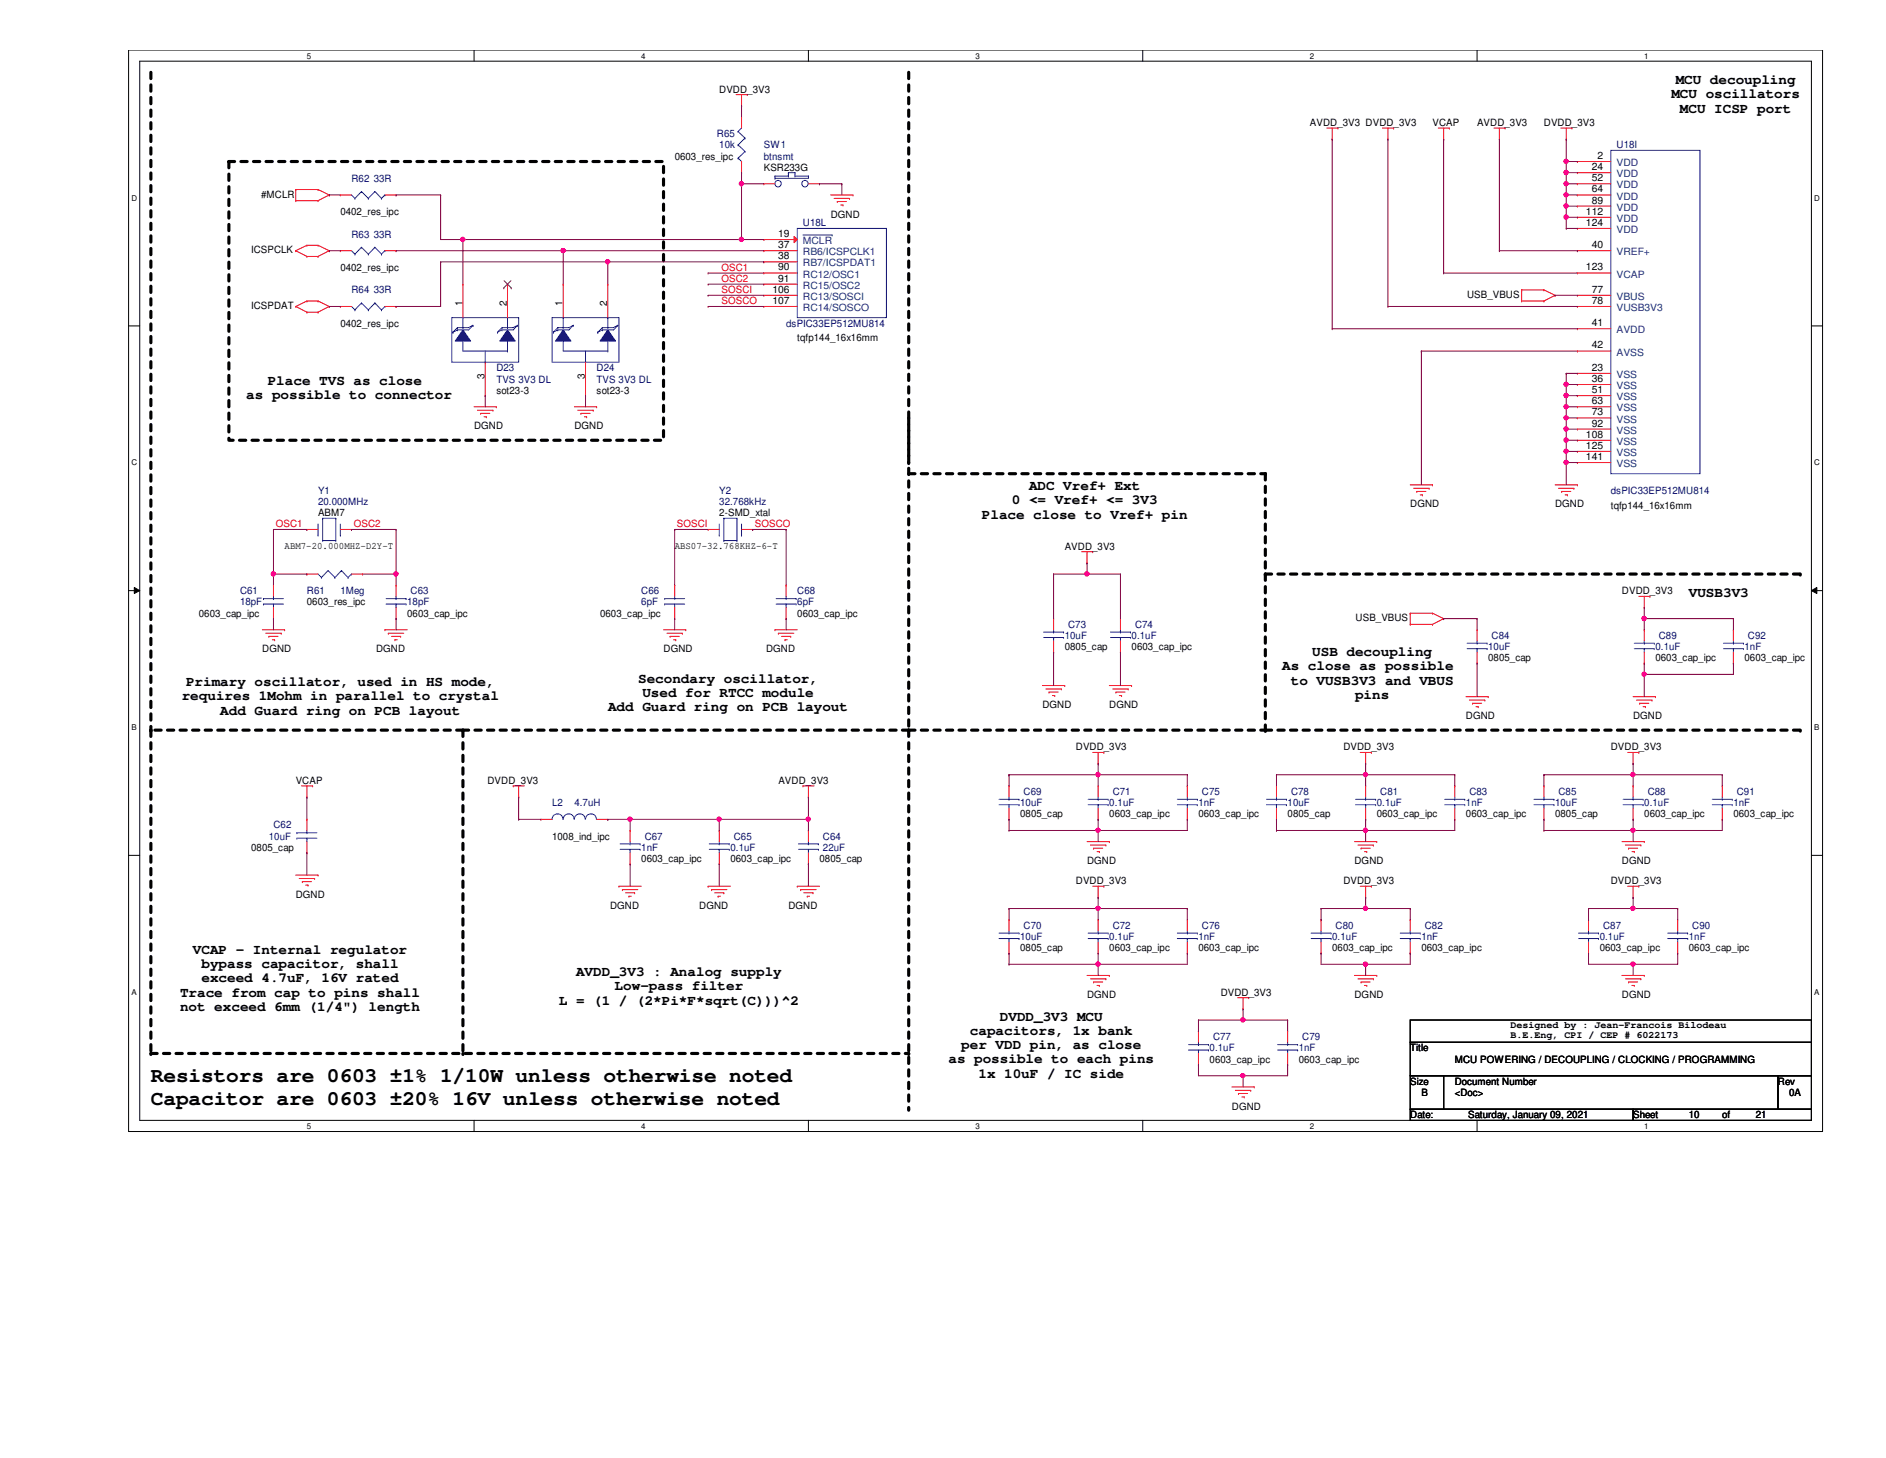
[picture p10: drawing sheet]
<svg xmlns="http://www.w3.org/2000/svg" width="279mm" height="216mm" viewBox="0 0 279 216" stroke-linecap="round" stroke-linejoin="round" font-family="sans-serif">
<defs><g id="words">
<g font-size="3.1">
<text x="22.4" y="160.3">Resistors are 0603 ±1% 1/10W unless otherwise noted</text>
<text x="22.4" y="163.6">Capacitor are 0603 ±20% 16V unless otherwise noted</text>
</g>
<g font-size="2.1">
<text x="247.6" y="14.6">MCU oscillators</text>
<text x="248.2" y="12.4">MCU decoupling</text>
<text x="248.9" y="16.7">MCU ICSP port</text>
<text x="36.5" y="59.1">as possible to connector</text>
<text x="39.7" y="57">Place TVS as close</text>
<text x="145.5" y="76.8">Place close to Vref+ pin</text>
<text x="149.9" y="74.7">0 &lt;= Vref+ &lt;= 3V3</text>
<text x="152.4" y="72.6">ADC Vref+ Ext</text>
<text x="250.2" y="88.4">VUSB3V3</text>
<text x="27.6" y="101.6">Primary oscillator, used in HS mode,</text>
<text x="94.5" y="101.1">Secondary oscillator,</text>
<text x="189.9" y="99.3">As close as possible</text>
<text x="191.2" y="101.4">to VUSB3V3 and VBUS</text>
<text x="194.4" y="97.2">USB decoupling</text>
<text x="26.9" y="103.7">requires 1Mohm in parallel to crystal</text>
<text x="32.6" y="105.8">Add Guard ring on PCB layout</text>
<text x="90.1" y="105.3">Add Guard ring on PCB layout</text>
<text x="95.2" y="103.2">Used for RTCC module</text>
<text x="200.7" y="103.5">pins</text>
<text x="28.6" y="141.2">VCAP - Internal regulator</text>
<text x="29.8" y="143.3">bypass capacitor, shall</text>
<text x="26.7" y="147.6">Trace from cap to pins shall</text>
<text x="26.7" y="149.7">not exceed 6mm (1/4&quot;) length</text>
<text x="29.8" y="145.5">exceed 4.7uF, 16V rated</text>
<text x="82.8" y="148.8">L = (1 / (2*Pi*F*sqrt(C)))^2</text>
<text x="85.3" y="144.5">AVDD_3V3 : Analog supply</text>
<text x="91.1" y="146.6">Low-pass filter</text>
<text x="142.4" y="155.4">per VDD pin, as close</text>
<text x="143.7" y="153.2">capacitors, 1x bank</text>
<text x="148.1" y="151.1">DVDD_3V3 MCU</text>
<text x="140.5" y="157.5">as possible to each pins</text>
<text x="144.9" y="159.6">1x 10uF / IC side</text>
</g>
<g font-size="1.5">
<text x="106.6" y="13.7">DVDD_3V3</text>
<text x="99.9" y="23.6">0603_res_ipc</text>
<text x="194.1" y="18.7">AVDD_3V3 DVDD_3V3</text>
<text x="212.2" y="18.7">VCAP</text>
<text x="218.8" y="18.7">AVDD_3V3</text>
<text x="228.7" y="18.7">DVDD_3V3</text>
<text x="236.6" y="23.5">2</text>
<text x="38.7" y="29.3">#MCLR</text>
<text x="113.2" y="25.3">KSR233G</text>
<text x="235.8" y="25.2">24</text>
<text x="235.8" y="26.8">52</text>
<text x="235.8" y="28.5">64</text>
<text x="50.4" y="31.9">0402_res_ipc</text>
<text x="115.3" y="35.1">19</text>
<text x="123.1" y="32.2">DGND</text>
<text x="234.9" y="31.8">112</text>
<text x="234.9" y="33.4">124</text>
<text x="235.8" y="30.1">89</text>
<text x="37.2" y="37.5">ICSPCLK</text>
<text x="50.4" y="40.1">0402_res_ipc</text>
<text x="115.3" y="36.7">37</text>
<text x="115.3" y="38.4">38</text>
<text x="115.3" y="40">90</text>
<text x="115.3" y="41.7">91</text>
<text x="234.9" y="40">123</text>
<text x="235.8" y="36.7">40</text>
<text x="37.2" y="45.8">ICSPDAT</text>
<text x="68.5" y="45.4" transform="rotate(-90 68.5 45.4)">1</text>
<text x="75.1" y="45.4" transform="rotate(-90 75.1 45.4)">2</text>
<text x="83.4" y="45.4" transform="rotate(-90 83.4 45.4)">1</text>
<text x="90" y="45.4" transform="rotate(-90 90 45.4)">2</text>
<text x="114.4" y="43.3">106</text>
<text x="114.4" y="45">107</text>
<text x="217.3" y="44.1">USB_VBUS</text>
<text x="235.8" y="43.3">77</text>
<text x="235.8" y="45">78</text>
<text x="50.4" y="48.4">0402_res_ipc</text>
<text x="118.1" y="50.5">tqfp144_16x16mm</text>
<text x="235.8" y="48.3">41</text>
<text x="235.8" y="51.6">42</text>
<text x="71.8" y="56.1" transform="rotate(-90 71.8 56.1)">3</text>
<text x="73.5" y="58.3">sot23-3</text>
<text x="86.7" y="56.1" transform="rotate(-90 86.7 56.1)">3</text>
<text x="88.4" y="58.3">sot23-3</text>
<text x="235.8" y="54.9">23</text>
<text x="235.8" y="56.6">36</text>
<text x="235.8" y="58.2">51</text>
<text x="235.8" y="59.9">63</text>
<text x="70.2" y="63.6">DGND</text>
<text x="85.1" y="63.6">DGND</text>
<text x="234.9" y="64.8">108</text>
<text x="235.8" y="61.5">73</text>
<text x="235.8" y="63.2">92</text>
<text x="234.9" y="66.5">125</text>
<text x="234.9" y="68.1">141</text>
<text x="47.1" y="76.5">ABM7</text>
<text x="106.6" y="76.5">2-SMD_xtal</text>
<text x="208.9" y="75.1">DGND</text>
<text x="230.4" y="75.1">DGND</text>
<text x="238.6" y="75.3">tqfp144_16x16mm</text>
<text x="42.2" y="81.3">ABM7-20.000MHZ-D2Y-T</text>
<text x="99.9" y="81.3">ABS07-32.768KHZ-6-T</text>
<text x="157.7" y="81.4">AVDD_3V3</text>
<text x="45.5" y="89.7">0603_res_ipc</text>
<text x="240.3" y="88">DVDD_3V3</text>
<text x="29.5" y="91.3">0603_cap_ipc</text>
<text x="60.3" y="91.3">0603_cap_ipc</text>
<text x="88.9" y="91.3">0603_cap_ipc</text>
<text x="118.1" y="91.3">0603_cap_ipc</text>
<text x="200.8" y="92">USB_VBUS</text>
<text x="38.9" y="96.6">DGND</text>
<text x="55.7" y="96.6">DGND</text>
<text x="98.3" y="96.6">DGND</text>
<text x="113.5" y="96.6">DGND</text>
<text x="157.7" y="96.3">0805_cap</text>
<text x="167.6" y="96.3">0603_cap_ipc</text>
<text x="220.5" y="97.9">0805_cap</text>
<text x="245.2" y="97.9">0603_cap_ipc</text>
<text x="258.4" y="97.9">0603_cap_ipc</text>
<text x="154.4" y="104.9">DGND</text>
<text x="164.3" y="104.9">DGND</text>
<text x="217.2" y="106.5">DGND</text>
<text x="241.9" y="106.5">DGND</text>
<text x="159.4" y="111.1">DVDD_3V3</text>
<text x="199" y="111.1">DVDD_3V3</text>
<text x="238.6" y="111.1">DVDD_3V3</text>
<text x="43.8" y="116.1">VCAP</text>
<text x="72.2" y="116.1">DVDD_3V3</text>
<text x="115.3" y="116.1">AVDD_3V3</text>
<text x="37.2" y="126">0805_cap</text>
<text x="81.8" y="124.3">1008_ind_ipc</text>
<text x="151.1" y="121">0805_cap</text>
<text x="164.3" y="121">0603_cap_ipc</text>
<text x="177.5" y="121">0603_cap_ipc</text>
<text x="190.8" y="121">0805_cap</text>
<text x="204" y="121">0603_cap_ipc</text>
<text x="217.2" y="121">0603_cap_ipc</text>
<text x="230.4" y="121">0805_cap</text>
<text x="243.6" y="121">0603_cap_ipc</text>
<text x="256.8" y="121">0603_cap_ipc</text>
<text x="95" y="127.6">0603_cap_ipc</text>
<text x="108.2" y="127.6">0603_cap_ipc</text>
<text x="121.4" y="127.6">0805_cap</text>
<text x="159.4" y="130.9">DVDD_3V3</text>
<text x="161" y="128">DGND</text>
<text x="199" y="130.9">DVDD_3V3</text>
<text x="200.7" y="128">DGND</text>
<text x="238.6" y="130.9">DVDD_3V3</text>
<text x="240.3" y="128">DGND</text>
<text x="43.8" y="132.9">DGND</text>
<text x="90.4" y="134.6">DGND</text>
<text x="103.6" y="134.6">DGND</text>
<text x="116.8" y="134.6">DGND</text>
<text x="151.1" y="140.8">0805_cap</text>
<text x="164.3" y="140.8">0603_cap_ipc</text>
<text x="177.5" y="140.8">0603_cap_ipc</text>
<text x="197.4" y="140.8">0603_cap_ipc</text>
<text x="210.6" y="140.8">0603_cap_ipc</text>
<text x="237" y="140.8">0603_cap_ipc</text>
<text x="250.2" y="140.8">0603_cap_ipc</text>
<text x="161" y="147.8">DGND</text>
<text x="180.8" y="147.4">DVDD_3V3</text>
<text x="200.7" y="147.8">DGND</text>
<text x="240.3" y="147.8">DGND</text>
<text x="208.9" y="155.7">Title</text>
<text x="223.8" y="152.3">Designed by : Jean-Francois Bilodeau</text>
<text x="223.8" y="153.8">B.E.Eng, CPI / CEP # 6022173</text>
<text x="179.2" y="157.4">0603_cap_ipc</text>
<text x="192.4" y="157.4">0603_cap_ipc</text>
<text x="208.9" y="160.7">Size</text>
<text x="215.5" y="160.7">Document Number</text>
<text x="215.5" y="157.4">MCU POWERING / DECOUPLING / CLOCKING / PROGRAMMING</text>
<text x="263.4" y="160.7">Rev</text>
<text x="182.5" y="164.3">DGND</text>
<text x="208.9" y="165.6">Date:</text>
<text x="210.6" y="162.3">B</text>
<text x="215.5" y="162.3">&lt;Doc&gt;</text>
<text x="217.5" y="165.6">Saturday, January 09, 2021</text>
<text x="241.9" y="165.6">Sheet</text>
<text x="250.2" y="165.6">10</text>
<text x="255.1" y="165.6">of</text>
<text x="260.1" y="165.6">21</text>
<text x="265" y="162.3">0A</text>
</g>
<g font-size="1.5" fill="#000080">
<text x="106.2" y="20.3">R65</text>
<text x="106.6" y="22">10k</text>
<text x="113.2" y="22">SW1</text>
<text x="113.2" y="23.6">btnsmt</text>
<text x="239.5" y="22">U18I</text>
<text x="52.1" y="26.9">R62 33R</text>
<text x="52.1" y="35.2">R63 33R</text>
<text x="119" y="33.5">U18L</text>
<text x="52.1" y="43.4">R64 33R</text>
<text x="116.5" y="48.4">dsPIC33EP512MU814</text>
<text x="73.5" y="56.6">TVS 3V3 DL</text>
<text x="73.5" y="55">D23</text>
<text x="88.4" y="56.6">TVS 3V3 DL</text>
<text x="88.4" y="55">D24</text>
<text x="47.1" y="73.2">Y1</text>
<text x="47.1" y="74.8">20.000MHz</text>
<text x="106.6" y="73.2">Y2</text>
<text x="106.6" y="74.8">32.768kHz</text>
<text x="238.6" y="73.2">dsPIC33EP512MU814</text>
<text x="35.6" y="88">C61</text>
<text x="35.6" y="89.7">18pF</text>
<text x="45.5" y="88">R61</text>
<text x="50.4" y="88">1Meg</text>
<text x="60.3" y="89.7">18pF</text>
<text x="60.8" y="88">C63</text>
<text x="95" y="88">C66</text>
<text x="95" y="89.7">6pF</text>
<text x="118.1" y="88">C68</text>
<text x="118.1" y="89.7">6pF</text>
<text x="157.7" y="94.6">10uF</text>
<text x="158.2" y="93">C73</text>
<text x="167.6" y="94.6">0.1uF</text>
<text x="168.1" y="93">C74</text>
<text x="221" y="94.6">C84</text>
<text x="245.7" y="94.6">C89</text>
<text x="259" y="94.6">C92</text>
<text x="220.5" y="96.3">10uF</text>
<text x="245.2" y="96.3">0.1uF</text>
<text x="258.4" y="96.3">1nF</text>
<text x="81.8" y="119.4">L2</text>
<text x="85.1" y="119.4">4.7uH</text>
<text x="151.1" y="119.4">10uF</text>
<text x="151.6" y="117.7">C69</text>
<text x="164.3" y="119.4">0.1uF</text>
<text x="164.8" y="117.7">C71</text>
<text x="177.5" y="119.4">1nF</text>
<text x="178.1" y="117.7">C75</text>
<text x="190.8" y="119.4">10uF</text>
<text x="191.3" y="117.7">C78</text>
<text x="204" y="119.4">0.1uF</text>
<text x="204.5" y="117.7">C81</text>
<text x="217.2" y="119.4">1nF</text>
<text x="217.7" y="117.7">C83</text>
<text x="230.4" y="119.4">10uF</text>
<text x="230.9" y="117.7">C85</text>
<text x="243.6" y="119.4">0.1uF</text>
<text x="244.1" y="117.7">C88</text>
<text x="256.8" y="119.4">1nF</text>
<text x="257.3" y="117.7">C91</text>
<text x="39.8" y="124.3">10uF</text>
<text x="40.5" y="122.7">C62</text>
<text x="95" y="126">1nF</text>
<text x="95.5" y="124.3">C67</text>
<text x="108.2" y="126">0.1uF</text>
<text x="108.7" y="124.3">C65</text>
<text x="121.9" y="124.3">C64</text>
<text x="121.9" y="126">22uF</text>
<text x="151.6" y="137.5">C70</text>
<text x="164.8" y="137.5">C72</text>
<text x="178.1" y="137.5">C76</text>
<text x="197.9" y="137.5">C80</text>
<text x="211.1" y="137.5">C82</text>
<text x="237.5" y="137.5">C87</text>
<text x="250.7" y="137.5">C90</text>
<text x="151.1" y="139.2">10uF</text>
<text x="164.3" y="139.2">0.1uF</text>
<text x="177.5" y="139.2">1nF</text>
<text x="197.4" y="139.2">0.1uF</text>
<text x="210.6" y="139.2">1nF</text>
<text x="237" y="139.2">0.1uF</text>
<text x="250.2" y="139.2">1nF</text>
<text x="179.2" y="155.7">0.1uF</text>
<text x="179.7" y="154.1">C77</text>
<text x="192.4" y="155.7">1nF</text>
<text x="192.9" y="154.1">C79</text>
</g>
<g font-size="1.5" fill="#004080">
<text x="239.5" y="24.6">VDD</text>
<text x="239.5" y="26.2">VDD</text>
<text x="239.5" y="27.9">VDD</text>
<text x="239.5" y="29.5">VDD</text>
<text x="239.5" y="31.2">VDD</text>
<text x="239.5" y="32.9">VDD</text>
<text x="239.5" y="34.5">VDD</text>
<text x="119" y="36.2">MCLR</text>
<text x="119" y="37.8">RB6/ICSPCLK1</text>
<text x="119" y="39.5">RB7/ICSPDAT1</text>
<text x="119" y="41.1">RC12/OSC1</text>
<text x="239.5" y="37.8">VREF+</text>
<text x="239.5" y="41.1">VCAP</text>
<text x="119" y="42.8">RC15/OSC2</text>
<text x="119" y="44.4">RC13/SOSCI</text>
<text x="119" y="46.1">RC14/SOSCO</text>
<text x="239.5" y="44.4">VBUS</text>
<text x="239.5" y="46.1">VUSB3V3</text>
<text x="239.5" y="49.4">AVDD</text>
<text x="239.5" y="52.7">AVSS</text>
<text x="239.5" y="56">VSS</text>
<text x="239.5" y="57.6">VSS</text>
<text x="239.5" y="59.3">VSS</text>
<text x="239.5" y="60.9">VSS</text>
<text x="239.5" y="62.6">VSS</text>
<text x="239.5" y="64.2">VSS</text>
<text x="239.5" y="65.9">VSS</text>
<text x="239.5" y="67.5">VSS</text>
<text x="239.5" y="69.2">VSS</text>
</g>
<g font-size="1.5" fill="#f00">
<text x="106.9" y="40.1">OSC1</text>
<text x="106.9" y="41.7">OSC2</text>
<text x="106.9" y="43.4">SOSCI</text>
<text x="106.9" y="45">SOSCO</text>
<text x="40.9" y="78.1">OSC1</text>
<text x="52.4" y="78.1">OSC2</text>
<text x="100.3" y="78.1">SOSCI</text>
<text x="111.8" y="78.1">SOSCO</text>
</g>
<g font-size="1.2">
<text x="45.5" y="8.7">5</text>
<text x="95" y="8.7">4</text>
<text x="144.5" y="8.7">3</text>
<text x="194.1" y="8.7">2</text>
<text x="243.6" y="8.7">1</text>
<text x="19.5" y="29.7">D</text>
<text x="268.8" y="29.7">D</text>
<text x="19.5" y="68.9">C</text>
<text x="268.8" y="68.9">C</text>
<text x="19.5" y="108.1">B</text>
<text x="268.8" y="108.1">B</text>
<text x="19.5" y="147.3">A</text>
<text x="268.8" y="147.3">A</text>
<text x="45.5" y="167.2">5</text>
<text x="95" y="167.2">4</text>
<text x="144.5" y="167.2">3</text>
<text x="194.1" y="167.2">2</text>
<text x="243.6" y="167.2">1</text>
</g>
</g></defs>
<path d="M19.1 7.4h250.9v160.2h-250.9zM20.7 9.1h247.7v156.8h-247.7z" fill="none" stroke="#000" stroke-width=".15"/>
<g fill="#fff">
<path d="M45.5 7.6h.6v1.3h-.6z"/>
<path d="M45.5 166.1h.6v1.3h-.6z"/>
</g>
<path d="M70.2 7.4v1.7M70.2 165.9v1.7" fill="none" stroke="#000" stroke-width=".15"/>
<g fill="#fff">
<path d="M95 7.6h.6v1.3h-.6z"/>
<path d="M95 166.1h.6v1.3h-.6z"/>
</g>
<path d="M119.8 7.4v1.7M119.8 165.9v1.7" fill="none" stroke="#000" stroke-width=".15"/>
<g fill="#fff">
<path d="M144.5 7.6h.6v1.3h-.6z"/>
<path d="M144.5 166.1h.6v1.3h-.6z"/>
</g>
<path d="M169.3 7.4v1.7M169.3 165.9v1.7" fill="none" stroke="#000" stroke-width=".15"/>
<g fill="#fff">
<path d="M194.1 7.6h.5v1.3h-.5z"/>
<path d="M194.1 166.1h.5v1.3h-.5z"/>
</g>
<path d="M218.8 7.4v1.7M218.8 165.9v1.7" fill="none" stroke="#000" stroke-width=".15"/>
<g fill="#fff">
<path d="M243.6 7.6h.6v1.3h-.6z"/>
<path d="M243.6 166.1h.6v1.3h-.6z"/>
<path d="M19.5 28.7h.8v1.3h-.8z"/>
<path d="M268.8 28.7h.8v1.3h-.8z"/>
<path d="M19.5 67.9h.8v1.3h-.8z"/>
<path d="M268.8 67.9h.8v1.3h-.8z"/>
</g>
<path d="M19.1 48.3h1.6M268.4 48.3h1.6" fill="none" stroke="#000" stroke-width=".15"/>
<g fill="#fff">
<path d="M19.5 107.1h.7v1.3h-.7z"/>
<path d="M268.8 107.1h.7v1.3h-.7z"/>
</g>
<path d="M19.1 87.5h1.6M19.9 87l.8 .5-.8 .4zM268.4 87.5l.8-.5v.9zM268.4 87.5h1.6" fill="none" stroke="#000" stroke-width=".15"/>
<path d="M19.9 87l.8 .5-.8 .4zM268.4 87.5l.8-.5v.9z" fill="#000"/>
<g fill="#fff">
<path d="M19.5 146.3h.7v1.3h-.7z"/>
<path d="M268.8 146.3h.7v1.3h-.7z"/>
</g>
<path d="M19.1 126.7h1.6M268.4 126.7h1.6M208.9 151h59.5v3.3h-59.5zM208.9 154.3h59.5v5h-59.5zM208.9 159.3h5v5h-5zM213.9 159.3h49.5v5h-49.5zM263.4 159.3h5v5h-5zM208.9 164.3h33v1.6h-33zM241.9 164.3h26.5v1.6h-26.5z" fill="none" stroke="#000" stroke-width=".15"/>
<g fill="none" stroke="#000" stroke-width=".47" stroke-dasharray=".9 .9">
<path d="M22.4 10.7v97.4M134.6 10.7v57.8M33.9 23.9h64.4v41.3h-64.4zM134.6 61.9v46.2M134.6 70.1h52.9M187.5 70.1v14.9M187.5 85v23.1M187.5 85h79.2M22.4 108.1v47.9M68.6 108.1v47.9M68.6 108.1h-46.2M134.6 108.1v56.2"/>
<path d="M134.6 108.1h-66M134.6 108.1h52.9M187.5 108.1h79.2M22.4 156h112.2"/>
</g>
<g fill="#000" stroke-dasharray=".9 .9">
<circle cx="134.6" cy="68.5" r=".23"/>
<circle cx="187.5" cy="70.1" r=".23"/>
<circle cx="187.5" cy="85" r=".23"/>
<circle cx="266.7" cy="85" r=".23"/>
<circle cx="22.4" cy="108.1" r=".23"/>
<circle cx="68.6" cy="108.1" r=".23"/>
<circle cx="134.6" cy="108.1" r=".23"/>
<circle cx="187.5" cy="108.1" r=".23"/>
<circle cx="266.7" cy="108.1" r=".23"/>
<circle cx="22.4" cy="156" r=".23"/>
<circle cx="68.6" cy="156" r=".23"/>
<circle cx="134.6" cy="156" r=".23"/>
<circle cx="134.6" cy="164.3" r=".23"/>
</g>
<g fill="none" stroke="#f00" stroke-width=".15">
<path d="M109.1 14h1.6M109.9 15.7h.1M109.9 14v1.7M110.7 14h.1M196.6 19h1.6M197.4 19v1.6M198.2 19h.1M204.8 19h1.7M205.6 19v1.6M206.5 19h.1M213.1 19h1.6M213.9 19v1.6"/>
<path d="M214.7 19h.1M221.3 19h1.7M222.1 19v1.6M223 19h.1M231.2 19h1.7M232 19v1.6M232.9 19h.1M43.8 37.1h.1M43.8 29.7h.1M43.8 28.1h.1M43.8 37.1l1.7 .9M43.8 28.1h3.3"/>
<path d="M43.8 29.7h3.3M43.8 28.1v1.6M45.5 36.3h.1M45.5 38h.1M45.5 36.3l-1.7 .8M45.5 36.3h1.6M45.5 38h1.6M47.1 36.3h.1M47.1 38h.1M47.1 28.1h.1M47.1 29.7h.1M47.1 36.3l1.7 .8"/>
<path d="M47.1 28.1l1.7 .8M48.8 37.1h.1M48.8 28.9h.1M48.8 37.1l-1.7 .9M48.8 28.9l-1.7 .8M50.4 37.1h.1M50.4 37.1h1.7M57 37.1h1.7M58.7 37.1h.1M123.1 28.9h3.3M123.6 29.4h2.3M124 29.8h.1"/>
<path d="M124 29.8h1.4M124.5 30.4h.4M124.9 30.4h.1M125.9 29.4h.1M126.4 28.9h.1M197.4 20.6h.1M205.6 20.6h.1M213.9 20.6h.1M222.1 20.6h.1M232 20.6h.1M43.8 45.4h.1M43.8 45.4l1.7 .8"/>
<path d="M45.5 44.6h.1M45.5 46.2h.1M45.5 44.6l-1.7 .8M45.5 44.6h1.6M45.5 46.2h1.6M47.1 44.6h.1M47.1 46.2h.1M47.1 44.6l1.7 .8M48.8 45.4h.1M48.8 45.4l-1.7 .8M225.4 44.6h.1M225.4 42.9h.1"/>
<path d="M225.4 44.6h3.3M225.4 42.9h3.3M225.4 42.9v1.7M228.7 42.9h.1M228.7 44.6h.1M228.7 42.9l1.7 .8M230.4 43.7h.1M230.4 43.7l-1.7 .9M70.2 60.2h3.3M70.7 60.7h2.3M71.2 61.2h.1M71.2 61.2h1.4"/>
<path d="M71.7 61.7h.4M72.1 61.7h.1M73 60.7h.1M73.5 60.2h.1M85.1 60.2h3.3M85.6 60.7h2.3M86.1 61.2h.1M86.1 61.2h1.3M86.6 61.7h.3M86.9 61.7h.1M87.9 60.7h.1M88.4 60.2h.1"/>
<path d="M208.9 71.8h3.3M209.4 72.3h2.3M209.9 72.8h.1M209.9 72.8h1.3M210.4 73.3h.3M210.7 73.3h.1M211.7 72.3h.1M212.2 71.8h.1M230.4 71.8h3.3M230.9 72.3h2.3M231.4 72.8h.1M231.4 72.8h1.3"/>
<path d="M231.9 73.3h.3M232.2 73.3h.1M233.2 72.3h.1M233.7 71.8h.1M38.9 93.3h3.3M39.4 93.8h2.3M39.8 94.2h.1M39.8 94.2h1.4M40.3 94.7h.4M40.7 94.7h.1M41.7 93.8h.1M42.2 93.3h.1"/>
<path d="M57 93.3h.1M57 93.3h3.3M57.5 93.8h.1M57.5 93.8h2.3M58 94.2h1.4M58.5 94.7h.1M58.5 94.7h.3M59.4 94.2h.1M98.3 93.3h3.3M98.8 93.8h2.3M99.3 94.2h.1M99.3 94.2h1.3"/>
<path d="M99.8 94.7h.3M100.1 94.7h.1M101.1 93.8h.1M101.6 93.3h.1M114.8 93.3h.1M114.8 93.3h3.3M115.3 93.8h.1M115.3 93.8h2.3M115.8 94.2h1.3M116.3 94.7h.1M116.3 94.7h.3M117.1 94.2h.1"/>
<path d="M160.2 81.7h1.7M161 83.4h.1M161 81.7v1.7M161.9 81.7h.1M208.9 92.5h.1M208.9 90.8h.1M208.9 90.8h3.3M208.9 92.5h3.3M208.9 90.8v1.7M212.2 90.8h.1M212.2 92.5h.1M212.2 90.8l1.7 .8"/>
<path d="M213.9 91.6h.1M213.9 91.6l-1.7 .9M242.8 88.3h1.6M243.6 90h.1M243.6 88.3v1.7M244.4 88.3h.1M44.7 116.4h1.6M45.5 118h.1M45.5 116.4v1.6M46.3 116.4h.1M76 116.4h.1M76 116.4h1.7"/>
<path d="M76.8 118h.1M76.8 116.4v1.6M119 116.4h.1M119 116.4h1.6M119.8 118h.1M119.8 116.4v1.6M154.4 101.5h3.3M154.9 102h2.3M155.4 102.5h.1M155.4 102.5h1.4M155.9 103h.4M156.3 103h.1"/>
<path d="M157.2 102h.1M157.7 101.5h.1M161.9 111.4h1.6M162.7 113.1h.1M162.7 111.4v1.7M163.5 111.4h.1M164.3 101.5h3.3M164.8 102h2.3M165.3 102.5h.1M165.3 102.5h1.4M165.8 103h.4M166.2 103h.1"/>
<path d="M167.1 102h.1M167.6 101.5h.1M201.5 111.4h1.7M202.3 113.1h.1M202.3 111.4v1.7M203.2 111.4h.1M217.2 103.2h3.3M217.7 103.7h2.3M218.1 104.1h.1M218.1 104.1h1.4M218.7 104.6h.3M219 104.6h.1"/>
<path d="M220 103.7h.1M220.5 103.2h.1M241.1 111.4h1.7M241.9 113.1h.1M241.9 111.4v1.7M241.9 103.2h3.3M242.4 103.7h2.3M242.8 111.4h.1M242.9 104.1h.1M242.9 104.1h1.4M243.4 104.6h.4M243.8 104.6h.1"/>
<path d="M244.7 103.7h.1M245.2 103.2h.1M43.8 129.6h3.3M44.3 130.1h2.3M44.8 130.6h.1M44.8 130.6h1.3M45.3 131.1h.3M45.6 131.1h.1M46.6 130.1h.1M47.1 129.6h.1M91.7 131.2h.1M91.7 131.2h3.3"/>
<path d="M92.2 131.7h.1M92.2 131.7h2.3M92.7 132.2h1.3M93.2 132.7h.1M93.2 132.7h.3M94 132.2h.1M104.9 131.2h.1M104.9 131.2h3.3M105.4 131.7h.1M105.4 131.7h2.3M105.9 132.2h1.3M106.4 132.7h.1"/>
<path d="M106.4 132.7h.3M107.2 132.2h.1M118.1 131.2h.1M118.1 131.2h3.3M118.6 131.7h.1M118.6 131.7h2.3M119.1 132.2h1.3M119.6 132.7h.1M119.6 132.7h.3M120.4 132.2h.1M161 124.6h3.3M161.5 125.1h2.3"/>
<path d="M161.9 131.2h1.6M162 125.6h.1M162 125.6h1.4M162.5 126.1h.4M162.7 132.9h.1M162.7 131.2v1.7M162.9 126.1h.1M163.5 131.2h.1M163.8 125.1h.1M164.3 124.6h.1M200.7 124.6h3.3M201.2 125.1h2.3"/>
<path d="M201.5 131.2h1.7M201.6 125.6h.1M201.6 125.6h1.4M202.1 126.1h.4M202.3 132.9h.1M202.3 131.2v1.7M202.5 126.1h.1M203.2 131.2h.1M203.5 125.1h.1M204 124.6h.1M240.3 124.6h3.3M240.8 125.1h2.3"/>
<path d="M241.1 131.2h1.7M241.3 125.6h.1M241.3 125.6h1.3M241.8 126.1h.3M241.9 132.9h.1M241.9 131.2v1.7M242.1 126.1h.1M242.8 131.2h.1M243.1 125.1h.1M243.6 124.6h.1M161 144.4h3.3M161.5 144.9h2.3"/>
<path d="M162 145.4h.1M162 145.4h1.4M162.5 145.9h.4M162.9 145.9h.1M163.8 144.9h.1M164.3 144.4h.1M183.3 147.7h1.7M184.2 149.4h.1M184.2 147.7v1.7M185 147.7h.1M190.8 152.7h.1M190.8 157.6h.1"/>
<path d="M190.8 152.7v1.6M190.8 156v1.6M200.7 144.4h3.3M201.2 144.9h2.3M201.6 145.4h.1M201.6 145.4h1.4M202.1 145.9h.4M202.5 145.9h.1M203.5 144.9h.1M204 144.4h.1M240.3 144.4h3.3M240.8 144.9h2.3"/>
<path d="M241.3 145.4h.1M241.3 145.4h1.3M241.8 145.9h.3M242.1 145.9h.1M243.1 144.9h.1M243.6 144.4h.1M182.5 161h3.3M183 161.5h2.3M183.5 161.9h.1M183.5 161.9h1.3M184 162.4h.3M184.3 162.4h.1"/>
<path d="M185.3 161.5h.1M185.8 161h.1"/>
</g>
<g fill="none" stroke="#00f" stroke-width=".15">
<path d="M52.1 37.1l.5 .5M52.6 37.6h.1M53.6 36.6h.1M53.6 36.6l-1 1M53.6 36.6l1 1M54.6 37.6h.1M55.5 36.6h.1M55.5 36.6l-.9 1M55.5 36.6l1 1M56.5 37.6h.1M57 37.1h.1M57 37.1l-.5 .5"/>
<path d="M66.9 47h9.9v6.6h-9.9zM67.1 49.2h.1M67.8 48.5h.1M67.8 48.9h.1M67.8 48.5l-.7 .7M67.8 48.9l-.7 .3M68.6 50.3h.1M68.6 47h.1M68.6 47v1.7M68.6 50.3v1.7h6.6M70.1 48.2h.1M70.1 48.2l-.7 .3h-1.6"/>
<path d="M70.1 48.2l-.7 .7h-1.6M71.9 53.6h.1M71.9 52v1.6M73.7 49.2h.1M74.4 48.5h.1M74.4 48.9h.1M74.4 48.5l-.7 .7M74.4 48.9l-.7 .3M75.2 50.3h.1M75.2 47h.1M75.2 52h.1M75.2 47v1.7"/>
<path d="M75.2 50.3v1.7M76.7 48.2h.1M76.7 48.2l-.7 .3h-1.6M76.7 48.2l-.7 .7h-1.6M189.3 155.5h2.9M189.3 154.7h2.9M190.8 154.7h.1M190.8 155.5h.1M190.8 154.3v.4M190.8 155.5v.5M192.2 155.5h.1M192.2 154.7h.1"/>
</g>
<path d="M68.6 48.9l1.1 1.6h-2.3z" fill-rule="evenodd" fill="#00f"/>
<path d="M68.6 48.9l1.1 1.6h-2.3z" fill="none" stroke="#00f" stroke-width=".15"/>
<path d="M75.2 48.9l1.1 1.6h-2.3z" fill-rule="evenodd" fill="#00f"/>
<g fill="none" stroke="#00f" stroke-width=".15">
<path d="M75.2 48.9l1.1 1.6h-2.3zM81.8 47h9.9v6.6h-9.9zM82 49.2h.1M82.6 48.5h.1M82.6 48.9h.1M82.6 48.5l-.6 .7M82.6 48.9l-.6 .3M83.4 50.3h.1M83.4 47h.1M83.4 47v1.7M83.4 50.3v1.7h6.6M84.9 48.2h.1"/>
<path d="M84.9 48.2l-.6 .3h-1.7M84.9 48.2l-.6 .7h-1.7M86.7 53.6h.1M86.7 52v1.6M88.6 49.2h.1M89.2 48.5h.1M89.2 48.9h.1M89.2 48.5l-.6 .7M89.2 48.9l-.6 .3M90 50.3h.1M90 47h.1M90 52h.1"/>
<path d="M90 47v1.7M90 50.3v1.7M91.5 48.2h.1M91.5 48.2l-.6 .3h-1.7M91.5 48.2l-.6 .7h-1.7M39 89.4h.1M39 88.6h.1M39 89.4h3M39 88.6h3M40.5 88.6h.1M40.5 89.4h.1M40.5 88.3v.3"/>
<path d="M40.5 89.4v.6M148 119.2h3M148 118.4h3M149.5 118.4h.1M149.5 119.2h.1M149.5 118v.4M149.5 119.2v.5M151 119.2h.1M151 118.4h.1M187.6 119.2h3M187.6 118.4h3M189.1 118.4h.1"/>
<path d="M189.1 119.2h.1M189.1 118v.4M189.1 119.2v.5M190.6 119.2h.1M190.6 118.4h.1M240.5 119.2h2.9M240.5 118.4h2.9M241.9 118.4h.1M241.9 119.2h.1M241.9 118v.4M241.9 119.2v.5M243.4 119.2h.1"/>
<path d="M243.4 118.4h.1M253.7 119.2h2.9M253.7 118.4h2.9M255.1 118.4h.1M255.1 119.2h.1M255.1 118v.4M255.1 119.2v.5M256.6 119.2h.1M256.6 118.4h.1M91.9 125.8h2.9M91.9 125h2.9M93.3 125h.1"/>
<path d="M93.3 125.8h.1M93.3 124.6v.4M93.3 125.8v.5M94.8 125.8h.1M94.8 125h.1M105.1 125.8h2.9M105.1 125h2.9M106.6 125h.1M106.6 125.8h.1M106.6 124.6v.4M106.6 125.8v.5M108 125.8h.1"/>
<path d="M108 125h.1M233.8 139h3M233.8 138.2h3M235.3 138.2h.1M235.3 139h.1M235.3 137.8v.4M235.3 139v.5M236.8 139h.1M236.8 138.2h.1"/>
</g>
<g fill="none" stroke="#f00" stroke-width=".15">
<path d="M68.6 42.1h.1M68.6 42.1v4.9M71.9 58.6h.1M71.9 53.6v5M75.2 42.1h.1M75.2 42.1v4.9M40.5 86.7h.1M40.5 91.6h.1M40.5 86.7v1.6M40.5 90v1.6M149.5 116.4h.1M149.5 116.4v1.6"/>
<path d="M149.5 119.7v1.6M189.1 116.4h.1M189.1 116.4v1.6M189.1 119.7v1.6M241.9 116.4h.1M241.9 116.4v1.6M241.9 119.7v1.6M255.1 116.4h.1M255.1 116.4v1.6M255.1 119.7v1.6M93.3 123h.1M93.3 127.9h.1"/>
<path d="M93.3 123v1.6M93.3 126.3v1.6M106.6 123h.1M106.6 127.9h.1M106.6 123v1.6M106.6 126.3v1.6M149.5 121.3h.1M189.1 121.3h.1M235.3 136.2h.1M235.3 136.2v1.6M235.3 139.5v1.6M241.9 121.3h.1"/>
<path d="M255.1 121.3h.1M235.3 141.1h.1"/>
</g>
<path d="M74.6 42.6h.1M74.7 41.6l1 1M75.7 41.6l-1.1 1M75.7 42.6h.1" fill="none" stroke="#804000" stroke-width=".15"/>
<path d="M83.4 48.9l1.2 1.6h-2.3z" fill-rule="evenodd" fill="#00f"/>
<path d="M83.4 48.9l1.2 1.6h-2.3z" fill="none" stroke="#00f" stroke-width=".15"/>
<path d="M90 48.9l1.2 1.6h-2.3z" fill-rule="evenodd" fill="#00f"/>
<g fill="none" stroke="#00f" stroke-width=".15">
<path d="M109.3 19.5h.1M109.3 19.5l1.1 .9M109.9 19l-.6 .5M52.1 28.9l.5 .5M52.6 29.4h.1M53.6 28.4h.1M53.6 28.4l-1 1M53.6 28.4l1 1M54.6 29.4h.1M55.5 28.4h.1M55.5 28.4l-.9 1M55.5 28.4l1 1"/>
<path d="M56.5 29.4h.1M57 28.9h.1M57 28.9l-.5 .5M109.3 21.5h.1M109.3 23.4h.1M109.3 21.5l1.1 .9M109.3 23.4l.6 .5M109.9 23.9h.1M110.4 20.4h.1M110.4 22.4h.1M110.4 20.4l-1.1 1.1M110.4 22.4l-1.1 1"/>
<path d="M114.8 26.4h.1M114.8 26.1h.1M114.8 26.1v.3M114.8 26.1h2M116.8 26.1h.1M116.8 25.6h.1M116.8 25.6v.5M116.8 25.6h1M117.8 25.6h.1M117.8 26.1h.1M117.8 26.1h2M117.8 25.6v.5"/>
<path d="M118.1 33.8h13.2v13.2h-13.2zM119.8 26.1h.1M119.8 26.1v.3h-5M52.1 45.4l.5 .5M52.6 45.9h.1M53.6 44.9h.1M53.6 44.9l-1 1M53.6 44.9l1 1M54.6 45.9h.1M55.5 44.9h.1M55.5 44.9l-.9 1M55.5 44.9l1 1"/>
<path d="M56.5 45.9h.1M57 45.4h.1M57 45.4l-.5 .5M90 48.9l1.2 1.6h-2.3zM47.1 79.2h.1M47.1 77.6v1.6M47.8 76.7h.1M47.8 76.7v3.4M47.8 76.7h1.9M49.7 76.7h.1M49.7 76.7v3.4M50.4 79.2h.1"/>
<path d="M50.4 77.6v1.6M47.8 80.1h.1M47.8 80.1h1.9M49.7 80.1h.1M98.5 89.4h.1M98.5 88.6h.1M98.5 89.4h2.9M98.5 88.6h2.9M99.9 88.6h.1M99.9 89.4h.1M99.9 88.3v.3M99.9 89.4v.6"/>
<path d="M115 89.4h2.9M115 88.6h2.9M116.5 88.6h.1M116.5 89.4h.1M116.5 88.3v.3M116.5 89.4v.6M117.9 89.4h.1M117.9 88.6h.1M154.6 94.4h3M154.6 93.6h3M156.1 93.6h.1M156.1 94.4h.1"/>
<path d="M156.1 93.3v.3M156.1 94.4v.5M157.6 94.4h.1M157.6 93.6h.1M217.3 96.1h3M217.3 95.2h3M218.8 95.2h.1M218.8 96.1h.1M218.8 94.9v.3M218.8 96.1v.5M220.3 96.1h.1M220.3 95.2h.1"/>
<path d="M242.1 96.1h3M242.1 95.2h3M243.6 95.2h.1M243.6 96.1h.1M243.6 94.9v.3M243.6 96.1v.5M245.1 96.1h.1M245.1 95.2h.1M255.3 96.1h3M255.3 95.2h3M256.8 95.2h.1M256.8 96.1h.1"/>
<path d="M256.8 94.9v.3M256.8 96.1v.5M258.3 96.1h.1M258.3 95.2h.1M161.2 119.2h3M161.2 118.4h3M162.7 118.4h.1M162.7 119.2h.1M162.7 118v.4M162.7 119.2v.5M164.2 119.2h.1M164.2 118.4h.1"/>
<path d="M200.8 119.2h3M200.8 118.4h3M202.3 118.4h.1M202.3 119.2h.1M202.3 118v.4M202.3 119.2v.5M203.8 119.2h.1M203.8 118.4h.1M214 119.2h3M214 118.4h3M215.5 118.4h.1M215.5 119.2h.1"/>
<path d="M215.5 118v.4M215.5 119.2v.5M217 119.2h.1M217 118.4h.1M44 124.1h.1M44 123.3h.1M44 124.1h2.9M44 123.3h2.9M45.5 123.3h.1M45.5 124.1h.1M45.5 123v.3M45.5 124.1v.5"/>
<path d="M81.8 121.3a.8 .8 0 0 1 .8-.8 .8 .8 0 0 1 .8 .8M83.4 121.3a.8 .8 0 0 1 .8-.8 .8 .8 0 0 1 .8 .8M85.1 121.3a.8 .8 0 0 1 .8-.8 .8 .8 0 0 1 .8 .8M86.7 121.3a.8 .8 0 0 1 .8-.8 .8 .8 0 0 1 .8 .8M118.3 125.8h2.9M118.3 125h2.9M119.8 125h.1M119.8 125.8h.1M119.8 124.6v.4M119.8 125.8v.5M121.2 125.8h.1M121.2 125h.1"/>
<path d="M148 139h3M148 138.2h3M149.5 138.2h.1M149.5 139h.1M149.5 137.8v.4M149.5 139v.5M151 139h.1M151 138.2h.1M161.2 139h3M161.2 138.2h3M162.7 138.2h.1M162.7 139h.1"/>
<path d="M162.7 137.8v.4M162.7 139v.5M164.2 139h.1M164.2 138.2h.1M194.2 139h3M194.2 138.2h3M195.7 138.2h.1M195.7 139h.1M195.7 137.8v.4M195.7 139v.5M197.2 139h.1M197.2 138.2h.1"/>
<path d="M207.4 139h3M207.4 138.2h3M208.9 138.2h.1M208.9 139h.1M208.9 137.8v.4M208.9 139v.5M210.4 139h.1M210.4 138.2h.1M247.1 139h2.9M247.1 138.2h2.9M248.5 138.2h.1M248.5 139h.1"/>
<path d="M248.5 137.8v.4M248.5 139v.5M250 139h.1M250 138.2h.1"/>
<circle cx="115.3" cy="27.2" r=".48"/>
<circle cx="119.2" cy="27.2" r=".48"/>
</g>
<g fill="none" stroke="#f00" stroke-width=".15">
<path d="M109.9 17.3h.1M109.9 17.3v1.7M50.4 28.9h.1M50.4 28.9h1.7M57 28.9h1.7M58.7 28.9h.1M109.9 25.6h.1M109.9 23.9v1.7M113.2 27.2h.1M113.2 27.2h1.6M119.8 27.2h1.6M121.4 27.2h.1"/>
<path d="M50.4 45.4h.1M50.4 45.4h1.7M57 45.4h1.7M58.7 45.4h.1M83.4 42.1h.1M83.4 42.1v4.9M86.7 58.6h.1M86.7 53.6v5M90 42.1h.1M90 42.1v4.9M45.5 78.4h.1M45.5 78.4h1.6"/>
<path d="M50.4 78.4h1.7M52.1 78.4h.1M99.9 86.7h.1M99.9 91.6h.1M99.9 86.7v1.6M99.9 90v1.6M116.5 86.7h.1M116.5 91.6h.1M116.5 86.7v1.6M116.5 90v1.6M156.1 91.6h.1M156.1 96.6h.1"/>
<path d="M156.1 91.6v1.7M156.1 94.9v1.7M218.8 93.3h.1M218.8 98.2h.1M218.8 93.3v1.6M218.8 96.6v1.6M243.6 93.3h.1M243.6 98.2h.1M243.6 93.3v1.6M243.6 96.6v1.6M256.8 93.3h.1M256.8 98.2h.1"/>
<path d="M256.8 93.3v1.6M256.8 96.6v1.6M162.7 116.4h.1M162.7 116.4v1.6M162.7 119.7v1.6M202.3 116.4h.1M202.3 116.4v1.6M202.3 119.7v1.6M215.5 116.4h.1M215.5 116.4v1.6M215.5 119.7v1.6M45.5 121.3h.1"/>
<path d="M45.5 126.3h.1M45.5 121.3v1.7M45.5 124.6v1.7M80.1 121.3h.1M80.1 121.3h1.7M88.4 121.3h1.6M90 121.3h.1M119.8 123h.1M119.8 127.9h.1M119.8 123v1.6M119.8 126.3v1.6M149.5 136.2h.1"/>
<path d="M149.5 136.2v1.6M149.5 139.5v1.6M162.7 121.3h.1M162.7 136.2h.1M162.7 136.2v1.6M162.7 139.5v1.6M195.7 136.2h.1M195.7 136.2v1.6M195.7 139.5v1.6M202.3 121.3h.1M208.9 136.2h.1M208.9 136.2v1.6"/>
<path d="M208.9 139.5v1.6M215.5 121.3h.1M248.5 136.2h.1M248.5 136.2v1.6M248.5 139.5v1.6M149.5 141.1h.1M162.7 141.1h.1M195.7 141.1h.1M208.9 141.1h.1M248.5 141.1h.1"/>
</g>
<path d="M117.6 35l.5 .5-.5 .4z" fill="#f00"/>
<g fill="none" stroke="#f00" stroke-width=".15">
<path d="M113.2 35.5h.1M113.2 37.1h.1M113.2 38.8h.1M113.2 35.5h4.9M113.2 37.1h4.9M113.2 38.8h4.9M117.6 35l.5 .5-.5 .4zM233.7 23.9h.1M233.7 25.6h.1M233.7 27.2h.1M233.7 28.9h.1M233.7 30.5h.1"/>
<path d="M233.7 32.2h.1M233.7 33.8h.1M233.7 37.1h.1M233.7 37.1h4.9M233.7 23.9h4.9M233.7 25.6h4.9M233.7 27.2h4.9M233.7 28.9h4.9M233.7 30.5h4.9M233.7 32.2h4.9M233.7 33.8h4.9M113.2 40.4h.1"/>
<path d="M113.2 42.1h.1M113.2 43.7h.1M113.2 45.4h.1M113.2 40.4h4.9M113.2 42.1h4.9M113.2 43.7h4.9M113.2 45.4h4.9M233.7 40.4h.1M233.7 43.7h.1M233.7 45.4h.1M233.7 48.7h.1M233.7 52h.1"/>
<path d="M233.7 55.3h.1M233.7 56.9h.1M233.7 58.6h.1M233.7 40.4h4.9M233.7 43.7h4.9M233.7 45.4h4.9M233.7 48.7h4.9M233.7 52h4.9M233.7 55.3h4.9M233.7 56.9h4.9M233.7 58.6h4.9M104.9 78.4h.1"/>
<path d="M104.9 78.4h1.7M109.9 78.4h1.6M111.5 78.4h.1M233.7 60.2h.1M233.7 61.9h.1M233.7 63.5h.1M233.7 65.2h.1M233.7 66.8h.1M233.7 68.5h.1M233.7 60.2h4.9M233.7 61.9h4.9M233.7 63.5h4.9"/>
<path d="M233.7 65.2h4.9M233.7 66.8h4.9M233.7 68.5h4.9M45.5 85h.1M45.5 85h1.6M52.1 85h1.6M53.7 85h.1M58.7 86.7h.1M58.7 91.6h.1M58.7 86.7v1.6M58.7 90v1.6M166 91.6h.1"/>
<path d="M166 96.6h.1M166 91.6v1.7M166 94.9v1.7M175.9 116.4h.1M175.9 116.4v1.6M175.9 119.7v1.6M228.7 116.4h.1M228.7 116.4v1.6M228.7 119.7v1.6M175.9 121.3h.1M175.9 136.2h.1M175.9 136.2v1.6"/>
<path d="M175.9 139.5v1.6M228.7 121.3h.1M175.9 141.1h.1M177.5 152.7h.1M177.5 157.6h.1M177.5 152.7v1.6M177.5 156v1.6"/>
</g>
<path d="M119 34.8h4.3M123.3 34.8h.1" fill="none" stroke="#004080" stroke-width=".15"/>
<g fill="none" stroke="#00f" stroke-width=".15">
<path d="M238.6 22.3h13.2v47.8h-13.2zM106.6 79.2h.1M106.6 77.6v1.6M107.2 76.7h.1M107.2 76.7v3.4M107.2 76.7h2M109.2 76.7h.1M109.2 76.7v3.4M109.9 79.2h.1M109.9 77.6v1.6M47.1 85l.5 .5M47.6 85.5h.1"/>
<path d="M48.6 84.5h.1M48.6 84.5l-1 1M48.6 84.5l1 1M49.6 85.5h.1M50.6 84.5h.1M50.6 84.5l-1 1M50.6 84.5l1 1M51.6 85.5h.1M52.1 85h.1M52.1 85l-.5 .5M57.2 89.4h3M57.2 88.6h3"/>
<path d="M58.7 88.6h.1M58.7 89.4h.1M58.7 88.3v.3M58.7 89.4v.6M60.2 89.4h.1M60.2 88.6h.1M107.2 80.1h.1M107.2 80.1h2M109.2 80.1h.1M164.5 94.4h3M164.5 93.6h3M166 93.6h.1"/>
<path d="M166 94.4h.1M166 93.3v.3M166 94.4v.5M167.5 94.4h.1M167.5 93.6h.1M174.4 119.2h3M174.4 118.4h3M175.9 118.4h.1M175.9 119.2h.1M175.9 118v.4M175.9 119.2v.5M177.4 119.2h.1"/>
<path d="M177.4 118.4h.1M227.2 119.2h3M227.2 118.4h3M228.7 118.4h.1M228.7 119.2h.1M228.7 118v.4M228.7 119.2v.5M230.2 119.2h.1M230.2 118.4h.1M174.4 139h3M174.4 138.2h3M175.9 138.2h.1"/>
<path d="M175.9 139h.1M175.9 137.8v.4M175.9 139v.5M177.4 139h.1M177.4 138.2h.1M176.1 155.5h2.9M176.1 154.7h2.9M177.5 154.7h.1M177.5 155.5h.1M177.5 154.3v.4M177.5 155.5v.5M179 155.5h.1"/>
<path d="M179 154.7h.1"/>
</g>
<path d="M232 68.5h.1M232 68.5v3.3" fill="none" stroke="#800040" stroke-width=".15"/>
<circle cx="232" cy="68.5" r=".32" fill="#f0f"/>
<circle cx="232" cy="68.5" r=".32" fill="none" stroke="#f0f" stroke-width=".15"/>
<path d="M232 68.5h.1M232 66.8h.1M232 65.2h.1M232 68.5h1.7M232 65.2v3.3M232 66.8h1.7M232 65.2h1.7" fill="none" stroke="#800040" stroke-width=".15"/>
<circle cx="232" cy="66.8" r=".32" fill="#f0f"/>
<circle cx="232" cy="66.8" r=".32" fill="none" stroke="#f0f" stroke-width=".15"/>
<circle cx="232" cy="65.2" r=".32" fill="#f0f"/>
<circle cx="232" cy="65.2" r=".32" fill="none" stroke="#f0f" stroke-width=".15"/>
<path d="M232 63.5h.1M232 61.9h.1M232 63.5h1.7M232 61.9v3.3M232 61.9h1.7" fill="none" stroke="#800040" stroke-width=".15"/>
<circle cx="232" cy="63.5" r=".32" fill="#f0f"/>
<circle cx="232" cy="63.5" r=".32" fill="none" stroke="#f0f" stroke-width=".15"/>
<circle cx="232" cy="61.9" r=".32" fill="#f0f"/>
<circle cx="232" cy="61.9" r=".32" fill="none" stroke="#f0f" stroke-width=".15"/>
<path d="M232 58.6h.1M232 58.6v3.3M232 58.6h1.7M232 60.2h.1M232 60.2h1.7" fill="none" stroke="#800040" stroke-width=".15"/>
<circle cx="232" cy="60.2" r=".32" fill="#f0f"/>
<circle cx="232" cy="60.2" r=".32" fill="none" stroke="#f0f" stroke-width=".15"/>
<path d="M232 23.9h.1M232 20.6h.1M232 23.9h1.7M232 20.6v5" fill="none" stroke="#800040" stroke-width=".15"/>
<circle cx="232" cy="25.5" r=".32" fill="#f0f"/>
<circle cx="232" cy="25.5" r=".32" fill="none" stroke="#f0f" stroke-width=".15"/>
<circle cx="232" cy="23.9" r=".32" fill="#f0f"/>
<circle cx="232" cy="23.9" r=".32" fill="none" stroke="#f0f" stroke-width=".15"/>
<path d="M232 25.6h.1M232 27.2h.1M232 25.6h1.7M232 25.6v1.6M232 27.2h1.7" fill="none" stroke="#800040" stroke-width=".15"/>
<circle cx="232" cy="27.2" r=".32" fill="#f0f"/>
<circle cx="232" cy="27.2" r=".32" fill="none" stroke="#f0f" stroke-width=".15"/>
<path d="M232 27.2h.1M232 28.9h.1M232 27.2v3.3M232 28.9h1.7" fill="none" stroke="#800040" stroke-width=".15"/>
<circle cx="232" cy="30.5" r=".32" fill="#f0f"/>
<circle cx="232" cy="30.5" r=".32" fill="none" stroke="#f0f" stroke-width=".15"/>
<circle cx="232" cy="28.8" r=".32" fill="#f0f"/>
<circle cx="232" cy="28.8" r=".32" fill="none" stroke="#f0f" stroke-width=".15"/>
<path d="M232 30.5h.1M232 32.2h.1M232 30.5h1.7M232 30.5v3.3M232 32.2h1.7" fill="none" stroke="#800040" stroke-width=".15"/>
<circle cx="232" cy="32.1" r=".32" fill="#f0f"/>
<circle cx="232" cy="32.1" r=".32" fill="none" stroke="#f0f" stroke-width=".15"/>
<g fill="none" stroke="#800040" stroke-width=".15">
<path d="M197.4 20.6h.1M197.4 20.6v28.1M213.9 20.6h.1M213.9 20.6v19.8M232 33.8h.1M232 33.8h1.7M197.4 48.7h.1M197.4 48.7h36.3M213.9 40.4h.1M213.9 40.4h19.8M149.5 114.7h.1M149.5 114.7v1.7"/>
<path d="M162.7 113.1h.1M162.7 113.1v1.6h-13.2"/>
</g>
<circle cx="162.7" cy="114.7" r=".32" fill="#f0f"/>
<circle cx="162.7" cy="114.7" r=".32" fill="none" stroke="#f0f" stroke-width=".15"/>
<path d="M162.7 114.7h.1M162.7 114.7v1.7M162.7 114.7h13.2M175.9 114.7h.1M175.9 114.7v1.7M149.5 121.3h.1M149.5 123h.1M149.5 121.3v1.7M162.7 121.3h.1M162.7 121.3v1.7h-13.2" fill="none" stroke="#800040" stroke-width=".15"/>
<circle cx="162.7" cy="123" r=".32" fill="#f0f"/>
<circle cx="162.7" cy="123" r=".32" fill="none" stroke="#f0f" stroke-width=".15"/>
<g fill="none" stroke="#800040" stroke-width=".15">
<path d="M210.6 52h.1M210.6 52v19.8M45.5 118h.1M45.5 118v3.3M228.7 114.7h.1M228.7 114.7v1.7M241.9 113.1h.1M241.9 113.1v1.6h-13.2M45.5 126.3h.1M45.5 126.3v3.3M162.7 123h.1M162.7 123v1.6"/>
<path d="M175.9 121.3h.1M175.9 121.3v1.7h-13.2"/>
</g>
<circle cx="241.9" cy="114.7" r=".32" fill="#f0f"/>
<circle cx="241.9" cy="114.7" r=".32" fill="none" stroke="#f0f" stroke-width=".15"/>
<path d="M241.9 114.7h.1M241.9 114.7h13.2M241.9 114.7v1.7M255.1 114.7h.1M255.1 114.7v1.7M228.7 121.3h.1M228.7 123h.1M228.7 121.3v1.7M241.9 121.3h.1M241.9 121.3v1.7h-13.2M255.1 121.3h.1M255.1 121.3v1.7" fill="none" stroke="#800040" stroke-width=".15"/>
<circle cx="241.9" cy="123" r=".32" fill="#f0f"/>
<circle cx="241.9" cy="123" r=".32" fill="none" stroke="#f0f" stroke-width=".15"/>
<path d="M189.1 114.7h.1M189.1 114.7v1.7M189.1 114.7h26.4M202.3 113.1h.1M202.3 114.7h.1M202.3 113.1v3.3M241.9 123h.1M241.9 123h13.2M241.9 123v1.6" fill="none" stroke="#800040" stroke-width=".15"/>
<circle cx="202.3" cy="114.7" r=".32" fill="#f0f"/>
<circle cx="202.3" cy="114.7" r=".32" fill="none" stroke="#f0f" stroke-width=".15"/>
<path d="M215.5 114.7h.1M215.5 114.7v1.7M189.1 121.3h.1M189.1 123h.1M189.1 121.3v1.7M202.3 121.3h.1M202.3 123h.1M202.3 121.3v1.7M215.5 121.3h.1M215.5 121.3v1.7h-26.4" fill="none" stroke="#800040" stroke-width=".15"/>
<circle cx="202.3" cy="123" r=".32" fill="#f0f"/>
<circle cx="202.3" cy="123" r=".32" fill="none" stroke="#f0f" stroke-width=".15"/>
<path d="M202.3 123h.1M202.3 132.9h.1M202.3 134.5h.1M202.3 123v1.6M202.3 132.9v1.6M202.3 134.5h6.6" fill="none" stroke="#800040" stroke-width=".15"/>
<circle cx="202.3" cy="134.5" r=".32" fill="#f0f"/>
<circle cx="202.3" cy="134.5" r=".32" fill="none" stroke="#f0f" stroke-width=".15"/>
<path d="M208.9 134.5h.1M208.9 134.5v1.7M195.7 141.1h.1M195.7 141.1v1.7M202.3 142.8h.1M208.9 141.1h.1M208.9 141.1v1.7h-6.6" fill="none" stroke="#800040" stroke-width=".15"/>
<circle cx="202.3" cy="142.8" r=".32" fill="#f0f"/>
<circle cx="202.3" cy="142.8" r=".32" fill="none" stroke="#f0f" stroke-width=".15"/>
<path d="M162.7 132.9h.1M162.7 132.9v1.6M202.3 142.8h.1M202.3 142.8v1.6" fill="none" stroke="#800040" stroke-width=".15"/>
<circle cx="162.7" cy="134.5" r=".32" fill="#f0f"/>
<circle cx="162.7" cy="134.5" r=".32" fill="none" stroke="#f0f" stroke-width=".15"/>
<g fill="none" stroke="#800040" stroke-width=".15">
<path d="M149.5 134.5h.1M149.5 134.5v1.7M149.5 134.5h26.4M162.7 134.5h.1M162.7 134.5v1.7M175.9 134.5h.1M175.9 134.5v1.7M149.5 141.1h.1M149.5 142.8h.1M149.5 141.1v1.7M162.7 141.1h.1M162.7 142.8h.1"/>
<path d="M162.7 141.1v3.3M175.9 141.1h.1M175.9 141.1v1.7h-26.4"/>
</g>
<circle cx="162.7" cy="142.8" r=".32" fill="#f0f"/>
<circle cx="162.7" cy="142.8" r=".32" fill="none" stroke="#f0f" stroke-width=".15"/>
<path d="M119.8 118h.1M119.8 118v3.3h-13.2M106.6 121.3h.1" fill="none" stroke="#800040" stroke-width=".15"/>
<circle cx="119.7" cy="121.3" r=".32" fill="#f0f"/>
<circle cx="119.7" cy="121.3" r=".32" fill="none" stroke="#f0f" stroke-width=".15"/>
<circle cx="106.5" cy="121.3" r=".32" fill="#f0f"/>
<circle cx="106.5" cy="121.3" r=".32" fill="none" stroke="#f0f" stroke-width=".15"/>
<path d="M93.3 121.3h.1M93.3 121.3v1.7" fill="none" stroke="#800040" stroke-width=".15"/>
<circle cx="93.3" cy="121.3" r=".32" fill="#f0f"/>
<circle cx="93.3" cy="121.3" r=".32" fill="none" stroke="#f0f" stroke-width=".15"/>
<g fill="none" stroke="#800040" stroke-width=".15">
<path d="M205.6 20.6h.1M205.6 20.6v24.8M205.6 45.4h.1M205.6 45.4h28.1M230.4 43.7h.1M230.4 43.7h3.3M243.6 90h.1M243.6 91.6h.1M243.6 90v3.3M243.6 91.6h13.2M76.8 118h.1M76.8 118v3.3"/>
<path d="M76.8 121.3h.1M76.8 121.3h3.3M90 121.3h.1M90 121.3h16.6M93.3 127.9h.1M93.3 121.3h.1M93.3 127.9v3.3M106.6 121.3h.1M106.6 127.9h.1M106.6 121.3v1.7M106.6 127.9v3.3M119.8 121.3h.1"/>
<path d="M119.8 127.9h.1M119.8 121.3v1.7M119.8 127.9v3.3"/>
</g>
<circle cx="243.6" cy="91.6" r=".32" fill="#f0f"/>
<circle cx="243.6" cy="91.6" r=".32" fill="none" stroke="#f0f" stroke-width=".15"/>
<path d="M243.6 98.2h.1M243.6 98.2v1.7M256.8 91.6h.1M256.8 91.6v1.7" fill="none" stroke="#800040" stroke-width=".15"/>
<circle cx="243.6" cy="99.8" r=".32" fill="#f0f"/>
<circle cx="243.6" cy="99.8" r=".32" fill="none" stroke="#f0f" stroke-width=".15"/>
<g fill="none" stroke="#800040" stroke-width=".15">
<path d="M210.6 52h.1M210.6 52h23.1M232 56.9h.1M232 56.9v1.7M213.9 91.6h.1M213.9 91.6h4.9M218.8 91.6h.1M218.8 98.2h.1M218.8 91.6v1.7M218.8 98.2v5M243.6 99.9h.1M243.6 99.9v3.3"/>
<path d="M256.8 98.2h.1M256.8 98.2v1.7h-13.2"/>
</g>
<circle cx="232" cy="58.6" r=".32" fill="#f0f"/>
<circle cx="232" cy="58.6" r=".32" fill="none" stroke="#f0f" stroke-width=".15"/>
<circle cx="232" cy="56.9" r=".32" fill="#f0f"/>
<circle cx="232" cy="56.9" r=".32" fill="none" stroke="#f0f" stroke-width=".15"/>
<path d="M109.9 15.7h.1M109.9 15.7v1.6M68.6 35.5h41.3M109.9 25.6h.1M109.9 35.5h.1M109.9 25.6v1.6M232 56.9h.1M232 55.3h.1M232 56.9h1.7M232 55.3v1.6M232 55.3h1.7" fill="none" stroke="#800040" stroke-width=".15"/>
<circle cx="68.6" cy="35.4" r=".32" fill="#f0f"/>
<circle cx="68.6" cy="35.4" r=".32" fill="none" stroke="#f0f" stroke-width=".15"/>
<circle cx="109.8" cy="35.4" r=".32" fill="#f0f"/>
<circle cx="109.8" cy="35.4" r=".32" fill="none" stroke="#f0f" stroke-width=".15"/>
<path d="M58.7 37.1h.1M58.7 37.1h24.7" fill="none" stroke="#800040" stroke-width=".15"/>
<circle cx="83.4" cy="37.1" r=".32" fill="#f0f"/>
<circle cx="83.4" cy="37.1" r=".32" fill="none" stroke="#f0f" stroke-width=".15"/>
<path d="M65.3 38.8h24.7M90 38.8h.1" fill="none" stroke="#800040" stroke-width=".15"/>
<circle cx="90" cy="38.8" r=".32" fill="#f0f"/>
<circle cx="90" cy="38.8" r=".32" fill="none" stroke="#f0f" stroke-width=".15"/>
<g fill="none" stroke="#800040" stroke-width=".15">
<path d="M65.3 35.5h3.3M68.6 35.5h.1M83.4 37.1h.1M83.4 37.1v5M83.4 37.1h29.8M109.9 35.5h.1M109.9 27.2h.1M109.9 35.5h3.3M109.9 27.2h3.3M109.9 27.2v8.3M121.4 27.2h.1M121.4 27.2h3.3"/>
<path d="M124.7 27.2h.1M124.7 27.2v1.7M104.9 40.4h.1M104.9 42.1h.1M104.9 43.7h.1M104.9 45.4h.1M104.9 40.4h8.3M104.9 42.1h8.3M104.9 43.7h8.3M104.9 45.4h8.3"/>
</g>
<circle cx="109.8" cy="27.2" r=".32" fill="#f0f"/>
<circle cx="109.8" cy="27.2" r=".32" fill="none" stroke="#f0f" stroke-width=".15"/>
<g fill="none" stroke="#800040" stroke-width=".15">
<path d="M48.8 28.9h.1M48.8 37.1h.1M48.8 28.9h1.6M48.8 37.1h1.6M58.7 28.9h.1M58.7 28.9h6.6M65.3 28.9h.1M65.3 38.8h.1M65.3 28.9v6.6M65.3 38.8v6.6h-6.6M48.8 45.4h.1M48.8 45.4h1.6"/>
<path d="M58.7 45.4h.1M40.5 78.4h.1M40.5 78.4v6.6M40.5 78.4h5M45.5 78.4h.1M52.1 78.4h.1M52.1 78.4h6.6M58.7 78.4h.1M58.7 78.4v6.6M40.5 91.6h.1M40.5 91.6v1.7M58.7 91.6h.1"/>
<path d="M58.7 91.6v1.7"/>
</g>
<circle cx="58.6" cy="85" r=".32" fill="#f0f"/>
<circle cx="58.6" cy="85" r=".32" fill="none" stroke="#f0f" stroke-width=".15"/>
<g fill="none" stroke="#800040" stroke-width=".15">
<path d="M99.9 78.4h.1M99.9 78.4v8.3M99.9 78.4h5M111.5 78.4h.1M111.5 78.4h5M116.5 78.4h.1M116.5 78.4v8.3M40.5 85h5M45.5 85h.1M53.7 85h5M58.7 85h.1M58.7 85v1.7"/>
<path d="M99.9 91.6h.1M99.9 91.6v1.7M116.5 91.6h.1M116.5 91.6v1.7"/>
</g>
<circle cx="40.5" cy="85" r=".32" fill="#f0f"/>
<circle cx="40.5" cy="85" r=".32" fill="none" stroke="#f0f" stroke-width=".15"/>
<g fill="none" stroke="#800040" stroke-width=".15">
<path d="M40.5 85h.1M40.5 85v1.7M156.1 85h.1M156.1 96.6h.1M156.1 85h4.9M156.1 85v6.6M156.1 96.6v4.9M166 96.6h.1M166 85h.1M166 85v6.6M166 96.6v4.9M195.7 134.5h.1"/>
<path d="M195.7 136.2h.1M195.7 134.5h6.6M195.7 134.5v1.7M235.3 134.5h.1M241.9 132.9h.1M241.9 132.9v1.6h-6.6M195.7 142.8h6.6M202.3 142.8h.1"/>
</g>
<circle cx="241.9" cy="134.5" r=".32" fill="#f0f"/>
<circle cx="241.9" cy="134.5" r=".32" fill="none" stroke="#f0f" stroke-width=".15"/>
<path d="M235.3 136.2h.1M235.3 134.5v1.7M241.9 134.5h.1M241.9 134.5h6.6M248.5 134.5h.1M248.5 134.5v1.7M235.3 141.1h.1M235.3 141.1v1.7h6.6M241.9 142.8h.1M248.5 141.1h.1M248.5 141.1v1.7" fill="none" stroke="#800040" stroke-width=".15"/>
<circle cx="241.9" cy="142.8" r=".32" fill="#f0f"/>
<circle cx="241.9" cy="142.8" r=".32" fill="none" stroke="#f0f" stroke-width=".15"/>
<path d="M184.2 149.4h.1M184.2 149.4v1.6M241.9 142.8h.1M241.9 142.8h6.6M241.9 142.8v1.6" fill="none" stroke="#800040" stroke-width=".15"/>
<circle cx="184.1" cy="151" r=".32" fill="#f0f"/>
<circle cx="184.1" cy="151" r=".32" fill="none" stroke="#f0f" stroke-width=".15"/>
<path d="M177.5 151h.1M177.5 152.7h.1M177.5 157.6h.1M177.5 151h13.3M177.5 151v1.7M177.5 157.6v1.7h13.3v-1.7M184.2 151h.1M184.2 159.3h.1M190.8 151h.1M190.8 157.6h.1M190.8 151v1.7" fill="none" stroke="#800040" stroke-width=".15"/>
<circle cx="184.1" cy="159.3" r=".32" fill="#f0f"/>
<circle cx="184.1" cy="159.3" r=".32" fill="none" stroke="#f0f" stroke-width=".15"/>
<path d="M222.1 37.1h.1M222.1 20.6v16.5M222.1 37.1h11.6M233.7 37.1h.1M71.9 58.6h.1M71.9 58.6v1.6M86.7 58.6h.1M86.7 58.6v1.6M161 83.4h.1M161 83.4v1.6M184.2 159.3h.1M184.2 159.3v1.7" fill="none" stroke="#800040" stroke-width=".15"/>
<circle cx="161" cy="85" r=".32" fill="#f0f"/>
<circle cx="161" cy="85" r=".32" fill="none" stroke="#f0f" stroke-width=".15"/>
<path d="M68.6 35.5h.1M68.6 35.5v6.6M90 38.8h.1M90 38.8v3.3M90 38.8h23.2M113.2 38.8h.1M161 85h.1M161 85h5" fill="none" stroke="#800040" stroke-width=".15"/>
<circle cx="232" cy="68.5" r=".32" fill="#f0f"/>
<circle cx="232" cy="68.5" r=".32" fill="none" stroke="#f0f" stroke-width=".15"/>
<circle cx="232" cy="66.8" r=".32" fill="#f0f"/>
<circle cx="232" cy="66.8" r=".32" fill="none" stroke="#f0f" stroke-width=".15"/>
<circle cx="232" cy="65.2" r=".32" fill="#f0f"/>
<circle cx="232" cy="65.2" r=".32" fill="none" stroke="#f0f" stroke-width=".15"/>
<circle cx="232" cy="63.5" r=".32" fill="#f0f"/>
<circle cx="232" cy="63.5" r=".32" fill="none" stroke="#f0f" stroke-width=".15"/>
<circle cx="232" cy="61.9" r=".32" fill="#f0f"/>
<circle cx="232" cy="61.9" r=".32" fill="none" stroke="#f0f" stroke-width=".15"/>
<circle cx="232" cy="60.2" r=".32" fill="#f0f"/>
<circle cx="232" cy="60.2" r=".32" fill="none" stroke="#f0f" stroke-width=".15"/>
<circle cx="232" cy="25.5" r=".32" fill="#f0f"/>
<circle cx="232" cy="25.5" r=".32" fill="none" stroke="#f0f" stroke-width=".15"/>
<circle cx="232" cy="23.9" r=".32" fill="#f0f"/>
<circle cx="232" cy="23.9" r=".32" fill="none" stroke="#f0f" stroke-width=".15"/>
<circle cx="232" cy="27.2" r=".32" fill="#f0f"/>
<circle cx="232" cy="27.2" r=".32" fill="none" stroke="#f0f" stroke-width=".15"/>
<circle cx="232" cy="30.5" r=".32" fill="#f0f"/>
<circle cx="232" cy="30.5" r=".32" fill="none" stroke="#f0f" stroke-width=".15"/>
<circle cx="232" cy="28.8" r=".32" fill="#f0f"/>
<circle cx="232" cy="28.8" r=".32" fill="none" stroke="#f0f" stroke-width=".15"/>
<circle cx="232" cy="32.1" r=".32" fill="#f0f"/>
<circle cx="232" cy="32.1" r=".32" fill="none" stroke="#f0f" stroke-width=".15"/>
<circle cx="162.7" cy="114.7" r=".32" fill="#f0f"/>
<circle cx="162.7" cy="114.7" r=".32" fill="none" stroke="#f0f" stroke-width=".15"/>
<circle cx="162.7" cy="123" r=".32" fill="#f0f"/>
<circle cx="162.7" cy="123" r=".32" fill="none" stroke="#f0f" stroke-width=".15"/>
<circle cx="241.9" cy="114.7" r=".32" fill="#f0f"/>
<circle cx="241.9" cy="114.7" r=".32" fill="none" stroke="#f0f" stroke-width=".15"/>
<circle cx="241.9" cy="123" r=".32" fill="#f0f"/>
<circle cx="241.9" cy="123" r=".32" fill="none" stroke="#f0f" stroke-width=".15"/>
<circle cx="202.3" cy="114.7" r=".32" fill="#f0f"/>
<circle cx="202.3" cy="114.7" r=".32" fill="none" stroke="#f0f" stroke-width=".15"/>
<circle cx="202.3" cy="123" r=".32" fill="#f0f"/>
<circle cx="202.3" cy="123" r=".32" fill="none" stroke="#f0f" stroke-width=".15"/>
<circle cx="202.3" cy="134.5" r=".32" fill="#f0f"/>
<circle cx="202.3" cy="134.5" r=".32" fill="none" stroke="#f0f" stroke-width=".15"/>
<circle cx="202.3" cy="142.8" r=".32" fill="#f0f"/>
<circle cx="202.3" cy="142.8" r=".32" fill="none" stroke="#f0f" stroke-width=".15"/>
<circle cx="162.7" cy="134.5" r=".32" fill="#f0f"/>
<circle cx="162.7" cy="134.5" r=".32" fill="none" stroke="#f0f" stroke-width=".15"/>
<circle cx="162.7" cy="142.8" r=".32" fill="#f0f"/>
<circle cx="162.7" cy="142.8" r=".32" fill="none" stroke="#f0f" stroke-width=".15"/>
<circle cx="119.7" cy="121.3" r=".32" fill="#f0f"/>
<circle cx="119.7" cy="121.3" r=".32" fill="none" stroke="#f0f" stroke-width=".15"/>
<circle cx="106.5" cy="121.3" r=".32" fill="#f0f"/>
<circle cx="106.5" cy="121.3" r=".32" fill="none" stroke="#f0f" stroke-width=".15"/>
<circle cx="93.3" cy="121.3" r=".32" fill="#f0f"/>
<circle cx="93.3" cy="121.3" r=".32" fill="none" stroke="#f0f" stroke-width=".15"/>
<circle cx="243.6" cy="91.6" r=".32" fill="#f0f"/>
<circle cx="243.6" cy="91.6" r=".32" fill="none" stroke="#f0f" stroke-width=".15"/>
<circle cx="243.6" cy="99.8" r=".32" fill="#f0f"/>
<circle cx="243.6" cy="99.8" r=".32" fill="none" stroke="#f0f" stroke-width=".15"/>
<circle cx="232" cy="58.6" r=".32" fill="#f0f"/>
<circle cx="232" cy="58.6" r=".32" fill="none" stroke="#f0f" stroke-width=".15"/>
<circle cx="232" cy="56.9" r=".32" fill="#f0f"/>
<circle cx="232" cy="56.9" r=".32" fill="none" stroke="#f0f" stroke-width=".15"/>
<circle cx="68.6" cy="35.4" r=".32" fill="#f0f"/>
<circle cx="68.6" cy="35.4" r=".32" fill="none" stroke="#f0f" stroke-width=".15"/>
<circle cx="109.8" cy="35.4" r=".32" fill="#f0f"/>
<circle cx="109.8" cy="35.4" r=".32" fill="none" stroke="#f0f" stroke-width=".15"/>
<circle cx="83.4" cy="37.1" r=".32" fill="#f0f"/>
<circle cx="83.4" cy="37.1" r=".32" fill="none" stroke="#f0f" stroke-width=".15"/>
<circle cx="90" cy="38.8" r=".32" fill="#f0f"/>
<circle cx="90" cy="38.8" r=".32" fill="none" stroke="#f0f" stroke-width=".15"/>
<circle cx="109.8" cy="27.2" r=".32" fill="#f0f"/>
<circle cx="109.8" cy="27.2" r=".32" fill="none" stroke="#f0f" stroke-width=".15"/>
<circle cx="58.6" cy="85" r=".32" fill="#f0f"/>
<circle cx="58.6" cy="85" r=".32" fill="none" stroke="#f0f" stroke-width=".15"/>
<circle cx="40.5" cy="85" r=".32" fill="#f0f"/>
<circle cx="40.5" cy="85" r=".32" fill="none" stroke="#f0f" stroke-width=".15"/>
<circle cx="241.9" cy="134.5" r=".32" fill="#f0f"/>
<circle cx="241.9" cy="134.5" r=".32" fill="none" stroke="#f0f" stroke-width=".15"/>
<circle cx="241.9" cy="142.8" r=".32" fill="#f0f"/>
<circle cx="241.9" cy="142.8" r=".32" fill="none" stroke="#f0f" stroke-width=".15"/>
<circle cx="184.1" cy="151" r=".32" fill="#f0f"/>
<circle cx="184.1" cy="151" r=".32" fill="none" stroke="#f0f" stroke-width=".15"/>
<circle cx="184.1" cy="159.3" r=".32" fill="#f0f"/>
<circle cx="184.1" cy="159.3" r=".32" fill="none" stroke="#f0f" stroke-width=".15"/>
<circle cx="161" cy="85" r=".32" fill="#f0f"/>
<circle cx="161" cy="85" r=".32" fill="none" stroke="#f0f" stroke-width=".15"/>
<use href="#words"/>
</svg>
